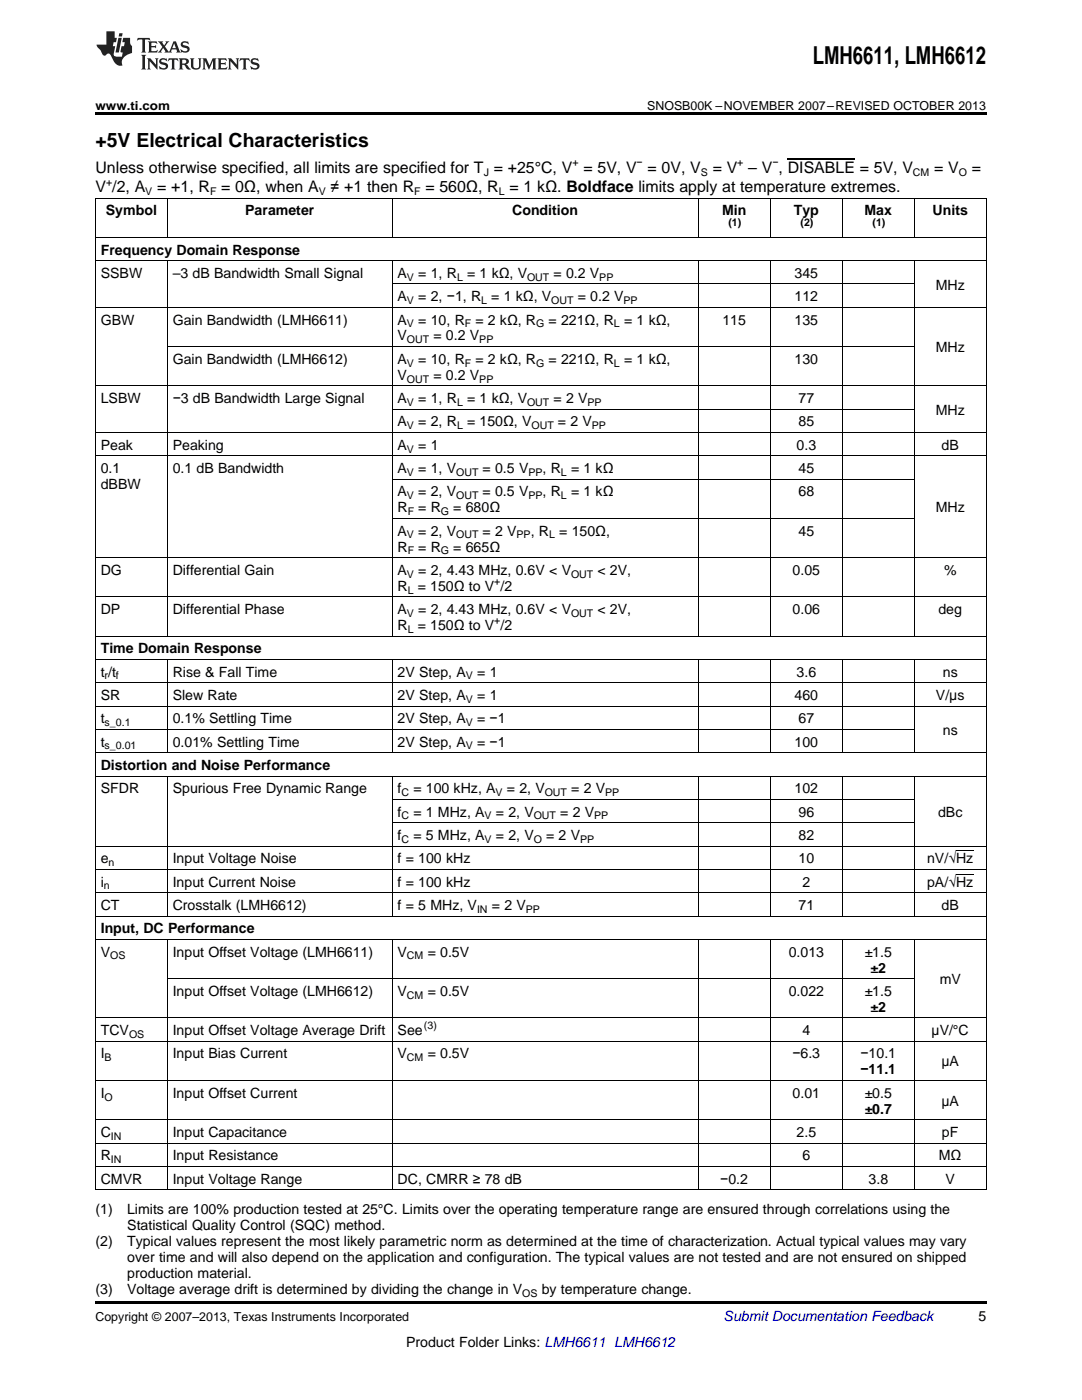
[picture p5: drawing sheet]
<svg xmlns="http://www.w3.org/2000/svg" width="216mm" height="279mm" viewBox="0 0 216 279" stroke-linecap="round" stroke-linejoin="round" font-family="sans-serif">
<defs><g id="words">
<text font-size="4.9" x="162.2" y="12.8">LMH6611, LMH6612</text>
<text font-size="3.9" x="19" y="29.3">+5V Electrical Characteristics</text>
<g font-size="3.2">
<text x="19" y="34.4">Unless otherwise specified, all limits are specified for T = +25°C, V = 5V, V = 0V, V</text>
<text x="142.2" y="34.4">= V – V , DISABLE = 5V, V</text>
<text x="186.4" y="34.4">= V</text>
<text x="193.9" y="34.4">=</text>
<text x="19" y="38.3">V /2, A</text>
<text x="31.4" y="38.3">= +1, R</text>
<text x="44.1" y="38.3">= 0Ω, when A</text>
<text x="66" y="38.3">≠ +1 then R = 560Ω, R = 1 kΩ. Boldface limits apply at temperature extremes.</text>
</g>
<g font-size="2.8">
<text x="21.1" y="43">Symbol</text>
<text x="48.9" y="43">Parameter</text>
<text x="102.2" y="43">Condition</text>
<text x="144.1" y="43">Min</text>
<text x="158.4" y="43">Typ</text>
<text x="172.5" y="43">Max</text>
<text x="186.1" y="43">Units</text>
<text x="20.1" y="50.8">Frequency Domain Response</text>
<text x="20.1" y="55.5">SSBW</text>
<text x="34.5" y="55.5">–3 dB Bandwidth Small Signal</text>
<text x="79.3" y="55.5">A</text>
<text x="83.5" y="55.5">= 1, R</text>
<text x="93.2" y="55.5">= 1 kΩ, V</text>
<text x="110.5" y="55.5">= 0.2 V</text>
<text x="158.5" y="55.5">345</text>
<text x="186.7" y="57.8">MHz</text>
<text x="20.1" y="64.8">GBW</text>
<text x="34.5" y="64.8">Gain Bandwidth (LMH6611)</text>
<text x="79.3" y="60.1">A</text>
<text x="79.3" y="64.8">A</text>
<text x="83.5" y="60.1">= 2, −1, R</text>
<text x="83.5" y="64.8">= 10, R</text>
<text x="94.9" y="64.8">= 2 kΩ, R</text>
<text x="98" y="60.1">= 1 kΩ, V</text>
<text x="109.5" y="64.8">= 221Ω, R</text>
<text x="115.3" y="60.1">= 0.2 V</text>
<text x="124.5" y="64.8">= 1 kΩ,</text>
<text x="144.1" y="64.8">115</text>
<text x="158.5" y="60.1">112</text>
<text x="158.5" y="64.8">135</text>
<text x="79.3" y="67.9">V</text>
<text x="86.5" y="67.9">= 0.2 V</text>
<text x="186.7" y="70.3">MHz</text>
<text x="34.5" y="72.6">Gain Bandwidth (LMH6612)</text>
<text x="79.3" y="72.6">A</text>
<text x="79.3" y="75.8">V</text>
<text x="83.5" y="72.6">= 10, R</text>
<text x="86.5" y="75.8">= 0.2 V</text>
<text x="94.9" y="72.6">= 2 kΩ, R</text>
<text x="109.5" y="72.6">= 221Ω, R</text>
<text x="124.5" y="72.6">= 1 kΩ,</text>
<text x="158.5" y="72.6">130</text>
<text x="20.1" y="80.4">LSBW</text>
<text x="34.5" y="80.4">−3 dB Bandwidth Large Signal</text>
<text x="79.3" y="80.4">A</text>
<text x="83.5" y="80.4">= 1, R</text>
<text x="93.2" y="80.4">= 1 kΩ, V</text>
<text x="110.5" y="80.4">= 2 V</text>
<text x="159.3" y="80.4">77</text>
<text x="186.7" y="82.8">MHz</text>
<text x="20.1" y="89.7">Peak</text>
<text x="34.5" y="89.7">Peaking</text>
<text x="79.3" y="85.1">A</text>
<text x="79.3" y="89.7">A</text>
<text x="83.5" y="85.1">= 2, R</text>
<text x="83.5" y="89.7">= 1</text>
<text x="93.2" y="85.1">= 150Ω, V</text>
<text x="111.3" y="85.1">= 2 V</text>
<text x="159" y="89.7">0.3</text>
<text x="159.3" y="85.1">85</text>
<text x="187.9" y="89.7">dB</text>
<text x="20.1" y="94.4">0.1</text>
<text x="34.5" y="94.4">0.1 dB Bandwidth</text>
<text x="79.3" y="94.4">A</text>
<text x="83.5" y="94.4">= 1, V</text>
<text x="96.3" y="94.4">= 0.5 V</text>
<text x="108.3" y="94.4">, R</text>
<text x="113.9" y="94.4">= 1 kΩ</text>
<text x="159.3" y="94.4">45</text>
<text x="20.1" y="97.6">dBBW</text>
<text x="79.3" y="99.1">A</text>
<text x="83.5" y="99.1">= 2, V</text>
<text x="96.3" y="99.1">= 0.5 V</text>
<text x="108.3" y="99.1">, R</text>
<text x="113.9" y="99.1">= 1 kΩ</text>
<text x="159.3" y="99.1">68</text>
<text x="79.3" y="102.2">R</text>
<text x="79.3" y="106.9">A</text>
<text x="83.5" y="102.2">= R</text>
<text x="83.5" y="106.9">= 2, V</text>
<text x="90.5" y="102.2">= 680Ω</text>
<text x="96.3" y="106.9">= 2 V</text>
<text x="105.9" y="106.9">, R</text>
<text x="111.6" y="106.9">= 150Ω,</text>
<text x="159.3" y="106.9">45</text>
<text x="186.7" y="102.2">MHz</text>
<text x="79.3" y="110.1">R</text>
<text x="83.5" y="110.1">= R</text>
<text x="90.5" y="110.1">= 665Ω</text>
<text x="20.1" y="114.7">DG</text>
<text x="34.5" y="114.7">Differential Gain</text>
<text x="79.3" y="114.7">A</text>
<text x="79.3" y="117.9">R</text>
<text x="83.4" y="117.9">= 150Ω to V /2</text>
<text x="83.5" y="114.7">= 2, 4.43 MHz, 0.6V &lt; V</text>
<text x="119.2" y="114.7">&lt; 2V,</text>
<text x="158.2" y="114.7">0.05</text>
<text x="188.4" y="114.7">%</text>
<text x="20.1" y="122.6">DP</text>
<text x="34.5" y="122.6">Differential Phase</text>
<text x="79.3" y="122.6">A</text>
<text x="79.3" y="125.7">R</text>
<text x="83.4" y="125.7">= 150Ω to V /2</text>
<text x="83.5" y="122.6">= 2, 4.43 MHz, 0.6V &lt; V</text>
<text x="119.2" y="122.6">&lt; 2V,</text>
<text x="158.2" y="122.6">0.06</text>
<text x="187.3" y="122.6">deg</text>
<text x="20.1" y="130.4">Time Domain Response</text>
<text x="20.1" y="135">t /t</text>
<text x="34.5" y="135">Rise &amp; Fall Time</text>
<text x="79.3" y="135">2V Step, A</text>
<text x="95.2" y="135">= 1</text>
<text x="159" y="135">3.6</text>
<text x="188.1" y="135">ns</text>
<text x="20.1" y="139.7">SR</text>
<text x="34.5" y="139.7">Slew Rate</text>
<text x="79.3" y="139.7">2V Step, A</text>
<text x="95.2" y="139.7">= 1</text>
<text x="158.5" y="139.7">460</text>
<text x="186.8" y="139.7">V/μs</text>
<text x="20.1" y="144.4">t</text>
<text x="20.1" y="149">t</text>
<text x="34.5" y="144.4">0.1% Settling Time</text>
<text x="34.5" y="149">0.01% Settling Time</text>
<text x="79.3" y="144.4">2V Step, A</text>
<text x="79.3" y="149">2V Step, A</text>
<text x="95.2" y="144.4">= −1</text>
<text x="95.2" y="149">= −1</text>
<text x="158.5" y="149">100</text>
<text x="159.3" y="144.4">67</text>
<text x="188.1" y="146.7">ns</text>
<text x="20.1" y="153.7">Distortion and Noise Performance</text>
<text x="20.1" y="158.3">SFDR</text>
<text x="34.5" y="158.3">Spurious Free Dynamic Range</text>
<text x="79.3" y="158.3">f</text>
<text x="82.5" y="158.3">= 100 kHz, A</text>
<text x="101.1" y="158.3">= 2, V</text>
<text x="114" y="158.3">= 2 V</text>
<text x="158.5" y="158.3">102</text>
<text x="79.3" y="163">f</text>
<text x="79.3" y="167.6">f</text>
<text x="82.5" y="163">= 1 MHz, A</text>
<text x="82.5" y="167.6">= 5 MHz, A</text>
<text x="99" y="163">= 2, V</text>
<text x="99" y="167.6">= 2, V</text>
<text x="109" y="167.6">= 2 V</text>
<text x="111.8" y="163">= 2 V</text>
<text x="159.3" y="163">96</text>
<text x="159.3" y="167.6">82</text>
<text x="187.2" y="163">dBc</text>
<text x="20.1" y="172.3">e</text>
<text x="34.5" y="172.3">Input Voltage Noise</text>
<text x="79.3" y="172.3">f = 100 kHz</text>
<text x="159.3" y="172.3">10</text>
<text x="185" y="172.3">nV/√Hz</text>
<text x="20.1" y="177">i</text>
<text x="34.5" y="177">Input Current Noise</text>
<text x="79.3" y="177">f = 100 kHz</text>
<text x="160.1" y="177">2</text>
<text x="185" y="177">pA/√Hz</text>
<text x="20.1" y="181.6">CT</text>
<text x="34.5" y="181.6">Crosstalk (LMH6612)</text>
<text x="79.3" y="181.6">f = 5 MHz, V</text>
<text x="98.1" y="181.6">= 2 V</text>
<text x="159.3" y="181.6">71</text>
<text x="187.9" y="181.6">dB</text>
<text x="20.1" y="186.3">Input, DC Performance</text>
<text x="20.1" y="190.9">V</text>
<text x="34.5" y="190.9">Input Offset Voltage (LMH6611)</text>
<text x="79.3" y="190.9">V</text>
<text x="85.3" y="190.9">= 0.5V</text>
<text x="157.4" y="190.9">0.013</text>
<text x="172.5" y="190.9">±1.5</text>
<text x="173.7" y="194.1">±2</text>
<text x="187.5" y="196.4">mV</text>
<text x="34.5" y="198.8">Input Offset Voltage (LMH6612)</text>
<text x="79.3" y="198.8">V</text>
<text x="85.3" y="198.8">= 0.5V</text>
<text x="157.4" y="198.8">0.022</text>
<text x="172.5" y="198.8">±1.5</text>
<text x="173.7" y="201.9">±2</text>
<text x="20.1" y="206.6">TCV</text>
<text x="34.5" y="206.6">Input Offset Voltage Average Drift</text>
<text x="79.3" y="206.6">See</text>
<text x="160.1" y="206.6">4</text>
<text x="185.9" y="206.6">µV/°C</text>
<text x="20.1" y="211.2">I</text>
<text x="34.5" y="211.2">Input Bias Current</text>
<text x="79.3" y="211.2">V</text>
<text x="85.3" y="211.2">= 0.5V</text>
<text x="158.1" y="211.2">−6.3</text>
<text x="171.7" y="211.2">−10.1</text>
<text x="171.7" y="214.4">−11.1</text>
<text x="187.9" y="212.8">μA</text>
<text x="20.1" y="219.1">I</text>
<text x="34.5" y="219.1">Input Offset Current</text>
<text x="158.2" y="219.1">0.01</text>
<text x="172.5" y="219.1">±0.5</text>
<text x="187.9" y="220.7">μA</text>
<text x="20.1" y="226.9">C</text>
<text x="34.5" y="226.9">Input Capacitance</text>
<text x="159" y="226.9">2.5</text>
<text x="172.5" y="222.2">±0.7</text>
<text x="188" y="226.9">pF</text>
<text x="20.1" y="231.6">R</text>
<text x="34.5" y="231.6">Input Resistance</text>
<text x="160.1" y="231.6">6</text>
<text x="187.4" y="231.6">MΩ</text>
<text x="20.1" y="236.2">CMVR</text>
<text x="34.5" y="236.2">Input Voltage Range</text>
<text x="79.3" y="236.2">DC, CMRR ≥ 78 dB</text>
<text x="143.7" y="236.2">−0.2</text>
<text x="173.3" y="236.2">3.8</text>
<text x="188.7" y="236.2">V</text>
<text x="19" y="242.4">(1)</text>
<text x="25.4" y="242.4">Limits are 100% production tested at 25°C. Limits over the operating temperature range are ensured through correlations using the</text>
<text x="25.4" y="245.5">Statistical Quality Control (SQC) method.</text>
<text x="19" y="248.7">(2)</text>
<text x="25.4" y="248.7">Typical values represent the most likely parametric norm as determined at the time of characterization. Actual typical values may vary</text>
<text x="25.4" y="251.9">over time and will also depend on the application and configuration. The typical values are not tested and are not ensured on shipped</text>
<text x="25.4" y="255.1">production material.</text>
<text x="19" y="258.2">(3)</text>
<text x="25.4" y="258.2">Voltage average drift is determined by dividing the change in V</text>
<text x="108.1" y="258.2">by temperature change.</text>
<text x="195.3" y="263.6">5</text>
<text x="81" y="268.9">Product Folder Links: LMH6611 LMH6612</text>
</g>
<text font-size="2.8" fill="#0000c8" x="144.4" y="263.6">Submit Documentation Feedback</text>
<g font-size="2.5">
<text x="19" y="21.9">www.ti.com</text>
<text x="129.2" y="21.9">SNOSB00K –NOVEMBER 2007–REVISED OCTOBER 2013</text>
<text x="19" y="263.6">Copyright © 2007–2013, Texas Instruments Incorporated</text>
</g>
<g font-size="2.1">
<text x="96.5" y="35.1">J</text>
<text x="114.2" y="33.2">+</text>
<text x="127" y="33.2">−</text>
<text x="139.8" y="35.1">S</text>
<text x="147.1" y="33.2">+</text>
<text x="154.1" y="33.2">−</text>
<text x="182.2" y="35.1">CM</text>
<text x="191.3" y="35.1">O</text>
<text x="21.2" y="37">+</text>
<text x="29" y="38.9">V</text>
<text x="41.9" y="38.9">F</text>
<text x="63.6" y="38.9">V</text>
<text x="82.7" y="38.9">F</text>
<text x="99.5" y="38.9">L</text>
<text x="145.3" y="45">(1)</text>
<text x="159.7" y="45">(2)</text>
<text x="174.1" y="45">(1)</text>
<text x="81.2" y="56">V</text>
<text x="91.2" y="56">L</text>
<text x="105.2" y="56">OUT</text>
<text x="119.6" y="56">PP</text>
<text x="81.2" y="60.7">V</text>
<text x="81.2" y="65.3">V</text>
<text x="92.7" y="65.3">F</text>
<text x="96" y="60.7">L</text>
<text x="107" y="65.3">G</text>
<text x="110" y="60.7">OUT</text>
<text x="122.5" y="65.3">L</text>
<text x="124.4" y="60.7">PP</text>
<text x="81.2" y="68.5">OUT</text>
<text x="95.6" y="68.5">PP</text>
<text x="81.2" y="73.2">V</text>
<text x="81.2" y="76.3">OUT</text>
<text x="92.7" y="73.2">F</text>
<text x="95.6" y="76.3">PP</text>
<text x="107" y="73.2">G</text>
<text x="122.5" y="73.2">L</text>
<text x="81.2" y="81">V</text>
<text x="91.2" y="81">L</text>
<text x="105.2" y="81">OUT</text>
<text x="117.2" y="81">PP</text>
<text x="81.2" y="85.7">V</text>
<text x="91.2" y="85.7">L</text>
<text x="106" y="85.7">OUT</text>
<text x="118.1" y="85.7">PP</text>
<text x="81.2" y="90.3">V</text>
<text x="81.2" y="95">V</text>
<text x="91" y="95">OUT</text>
<text x="105.4" y="95">PP</text>
<text x="111.9" y="95">L</text>
<text x="81.2" y="99.6">V</text>
<text x="91" y="99.6">OUT</text>
<text x="105.4" y="99.6">PP</text>
<text x="111.9" y="99.6">L</text>
<text x="81.2" y="107.5">V</text>
<text x="81.4" y="102.8">F</text>
<text x="88" y="102.8">G</text>
<text x="91" y="107.5">OUT</text>
<text x="103.1" y="107.5">PP</text>
<text x="109.6" y="107.5">L</text>
<text x="81.4" y="110.6">F</text>
<text x="88" y="110.6">G</text>
<text x="81.2" y="115.3">V</text>
<text x="81.4" y="118.5">L</text>
<text x="98.6" y="116.8">+</text>
<text x="113.9" y="115.3">OUT</text>
<text x="81.2" y="123.1">V</text>
<text x="98.6" y="124.6">+</text>
<text x="113.9" y="123.1">OUT</text>
<text x="81.4" y="126.3">L</text>
<text x="20.9" y="135.6">r</text>
<text x="23.1" y="135.6">f</text>
<text x="93" y="135.6">V</text>
<text x="93" y="140.3">V</text>
<text x="20.9" y="144.9">s_0.1</text>
<text x="20.9" y="149.6">s_0.01</text>
<text x="93" y="144.9">V</text>
<text x="93" y="149.6">V</text>
<text x="80.1" y="158.9">C</text>
<text x="98.9" y="158.9">V</text>
<text x="108.7" y="158.9">OUT</text>
<text x="120.7" y="158.9">PP</text>
<text x="80.1" y="163.5">C</text>
<text x="96.7" y="163.5">V</text>
<text x="106.5" y="163.5">OUT</text>
<text x="118.6" y="163.5">PP</text>
<text x="21.7" y="172.9">n</text>
<text x="80.1" y="168.2">C</text>
<text x="96.7" y="168.2">V</text>
<text x="106.5" y="168.2">O</text>
<text x="115.7" y="168.2">PP</text>
<text x="20.7" y="177.5">n</text>
<text x="95.2" y="182.2">IN</text>
<text x="104.9" y="182.2">PP</text>
<text x="22" y="191.5">OS</text>
<text x="81.2" y="191.5">CM</text>
<text x="81.2" y="199.3">CM</text>
<text x="25.8" y="207.2">OS</text>
<text x="84.6" y="205.5">(3)</text>
<text x="20.9" y="211.8">B</text>
<text x="81.2" y="211.8">CM</text>
<text x="20.9" y="219.6">O</text>
<text x="22.1" y="227.5">IN</text>
<text x="22.1" y="232.1">IN</text>
<text x="104.2" y="258.8">OS</text>
</g>
</g></defs>
<path d="M19 22.5h177.8v.5h-177.8zM19 259.7h177.8v.5h-177.8z" fill="#000"/>
<g fill="none" stroke="#000" stroke-width=".2">
<path d="M19 39.5h177.8M19.1 39.6v197.9M33.4 39.6v7.8M78.2 39.6v7.8M139.3 39.6v7.8M153.7 39.6v7.8M168 39.6v7.8M182.4 39.6v7.8M196.8 39.6v197.9M19 52h177.8M19 47.4h177.8M33.4 52.1v74.9"/>
<path d="M78.2 52.1v74.9M78.3 56.7h104.2M139.3 52.1v74.9M153.7 52.1v74.9M168 52.1v74.9M182.4 52.1v74.9M19 77h177.8M19 61.3h177.8M33.4 69.2h149.1M19 91h177.8M19 86.3h177.8M78.3 95.6h104.2"/>
<path d="M78.3 81.7h104.2M19 119.1h177.8M19 111.3h177.8M78.3 103.5h104.2M19 136.3h177.8M19 131.6h177.8M19 126.9h177.8M33.4 131.7v18.6M78.2 131.7v18.6M139.3 131.7v18.6M153.7 131.7v18.6M168 131.7v18.6"/>
<path d="M182.4 131.7v18.6M19 154.9h177.8M19 150.2h177.8M19 145.6h163.5M19 140.9h177.8M33.4 154.9v28M78.2 154.9v28M78.3 159.5h104.2M139.3 154.9v28M153.7 154.9v28M168 154.9v28M182.4 154.9v28"/>
<path d="M19 178.2h177.8M19 173.5h177.8M19 168.9h177.8M78.3 164.2h104.2M19 187.5h177.8M19 182.8h177.8M33.4 187.5v50M33.4 195.3h149.1M78.2 187.5v50M139.3 187.5v50M153.7 187.5v50M168 187.5v50"/>
<path d="M182.4 187.5v50M19 215.6h177.8M19 207.8h177.8M19 203.1h177.8M19 237.4h177.8M19 232.8h177.8M19 228.1h177.8M19 223.5h177.8"/>
</g>
<g fill="#231f20">
<path d="M27.5 7.6l-.1 .5 .4-.2h.6v.1v2.1l-.2 .4h1l-.3-.4v-2.1l.1-.1h.5l.5 .2-.2-.5zM29.5 8.3l.2 .3v1.5l-.2 .4h1.8l.2-.6a1.04 1.04 0 0 1-1.3 .2v-.7h.6l.3 .2v-.6l-.3 .2h-.6v-.6l.8-.1 .4 .3-.2-.5zM31.5 8.3l.9 1.1-.9 1.1h.8l-.2-.2 .5-.7 .4 .7-.2 .2h1.5l-.1-.2 .1-.4h.9l.1 .4-.2 .2h1l-.3-.3-.7-1.9h-.5l-.9 2-.8-1 .9-1h-.8l.1 .3-.3 .5-.4-.6 .2-.2zM34.7 8.6l.4 1h-.7zM36.3 8.4a.63 .63 0 0 0-.2 .7 .63 .63 0 0 0 .6 .4l.6 .2 .1 .2a.75 .75 0 0 1-.7 .4 .75 .75 0 0 1-.6-.5l.1 .7 .1-.1a1.11 1.11 0 0 0 1.5-.6 1.13 1.13 0 0 0-1.2-.8l-.1-.4a1.04 1.04 0 0 1 1.2 .2l-.2-.5-.1 .1-.5-.2zM28.2 10.9l.2 .4v2.2l-.2 .4h1l-.3-.4v-2.2l.3-.4zM29.3 11.6l.3 .4v1.5l-.3 .4h.8l-.2-.4v-1.3l1.5 1.7v-1.9l.2-.4h-.7l.2 .4v.9l-1.1-1.3zM32 11.8a.62 .62 0 0 0-.2 .7 .62 .62 0 0 0 .6 .4l.6 .1 .1 .3a.76 .76 0 0 1-.7 .3 .76 .76 0 0 1-.6-.4l.1 .7 .1-.1a1.11 1.11 0 0 0 1.5-.6 1.13 1.13 0 0 0-1.2-.8l-.1-.4a1.04 1.04 0 0 1 1.2 .2l-.2-.6-.1 .1-.5-.1zM33.7 11.6l-.2 .6a.61 .61 0 0 1 .8-.3v1.6l-.2 .4h.9l-.2-.4v-1.6a.63 .63 0 0 1 .8 .3l-.2-.6zM35.6 11.6l.3 .4v1.5l-.3 .4h1l-.2-.2v-.8l.5 .2a.76 .76 0 0 0 1.2 .7l-1-1a.58 .58 0 0 0 .6-.5 .58 .58 0 0 0-.5-.6zM36.4 11.9h.1a.45 .45 0 0 1 .5 .1 .45 .45 0 0 1 .1 .5l-.7 .2zM37.9 11.6l.2 .2a2.17 2.17 0 0 0 .3 1.9 .99 .99 0 0 0 1.6-.6v-1.1l.2-.4h-.7l.2 .2a1.92 1.92 0 0 1-.2 1.8 .6 .6 0 0 1-.9-.5v-1.1l.2-.4zM40.4 11.6l.2 .4v1.5l-.2 .4h.7l-.2-.4v-1.4l.8 1.8 .8-1.8v1.4l-.2 .4h.9l-.2-.4v-1.5l.2-.4h-.8l-.6 1.5-.6-1.5zM43.4 11.6l.2 .4v1.5l-.2 .4h1.8l.2-.6a1.04 1.04 0 0 1-1.3 .1v-.6h.5l.4 .2v-.6l-.4 .2h-.5v-.7h.8l.3 .3-.1-.6zM45.5 11.6l.2 .4v1.5l-.2 .4h.7l-.2-.4v-1.3l1.5 1.7v-1.9l.2-.4h-.7l.2 .4v.9l-1.1-1.3zM47.9 11.6l-.1 .6a.61 .61 0 0 1 .8-.3v1.6l-.3 .4h1l-.3-.4 .1-1.6a.63 .63 0 0 1 .7 .3l-.1-.6zM50.2 11.8a.62 .62 0 0 0-.2 .7 .62 .62 0 0 0 .6 .4l.6 .1 .2 .3a.76 .76 0 0 1-.8 .3 .76 .76 0 0 1-.6-.4l.1 .7 .2-.1a1.11 1.11 0 0 0 1.5-.6 1.13 1.13 0 0 0-1.3-.8l-.1-.4a1.04 1.04 0 0 1 1.2 .2l-.1-.6-.2 .1-.5-.1z"/>
<path d="M21.2 6.3v2.6h-1.9l.1 .4 .7 .9a.91 .91 0 0 0 1 .8 .56 .56 0 0 1 .5-.3 .56 .56 0 0 1 .5 .3l.4 .8a1.53 1.53 0 0 0 1.9 1.2 1.54 1.54 0 0 1 1-2.1l.9-.3v-1.4a1.52 1.52 0 0 1-.3-1.6h-1.4l-.2 .8h.5l-.2 .8h-.4l-.2 1v.2l.4 .1-.2 .8a1.93 1.93 0 0 1-1.6-.3l.3-1.8h-.5l.2-.8h.4l.2-.8h-.4v-1.3zM23.6 7.6l-.6 2.9h.7l.6-2.9zM23.8 6.6l-.1 .7h.6l.2-.7z"/>
</g>
<path d="M190.8 174.5h3.4M190.8 169.8h3.4" fill="none" stroke="#000" stroke-width=".2"/>
<path d="M157.2 31.6h13.4" fill="none" stroke="#000" stroke-width=".21"/>
<use href="#words"/>
</svg>
